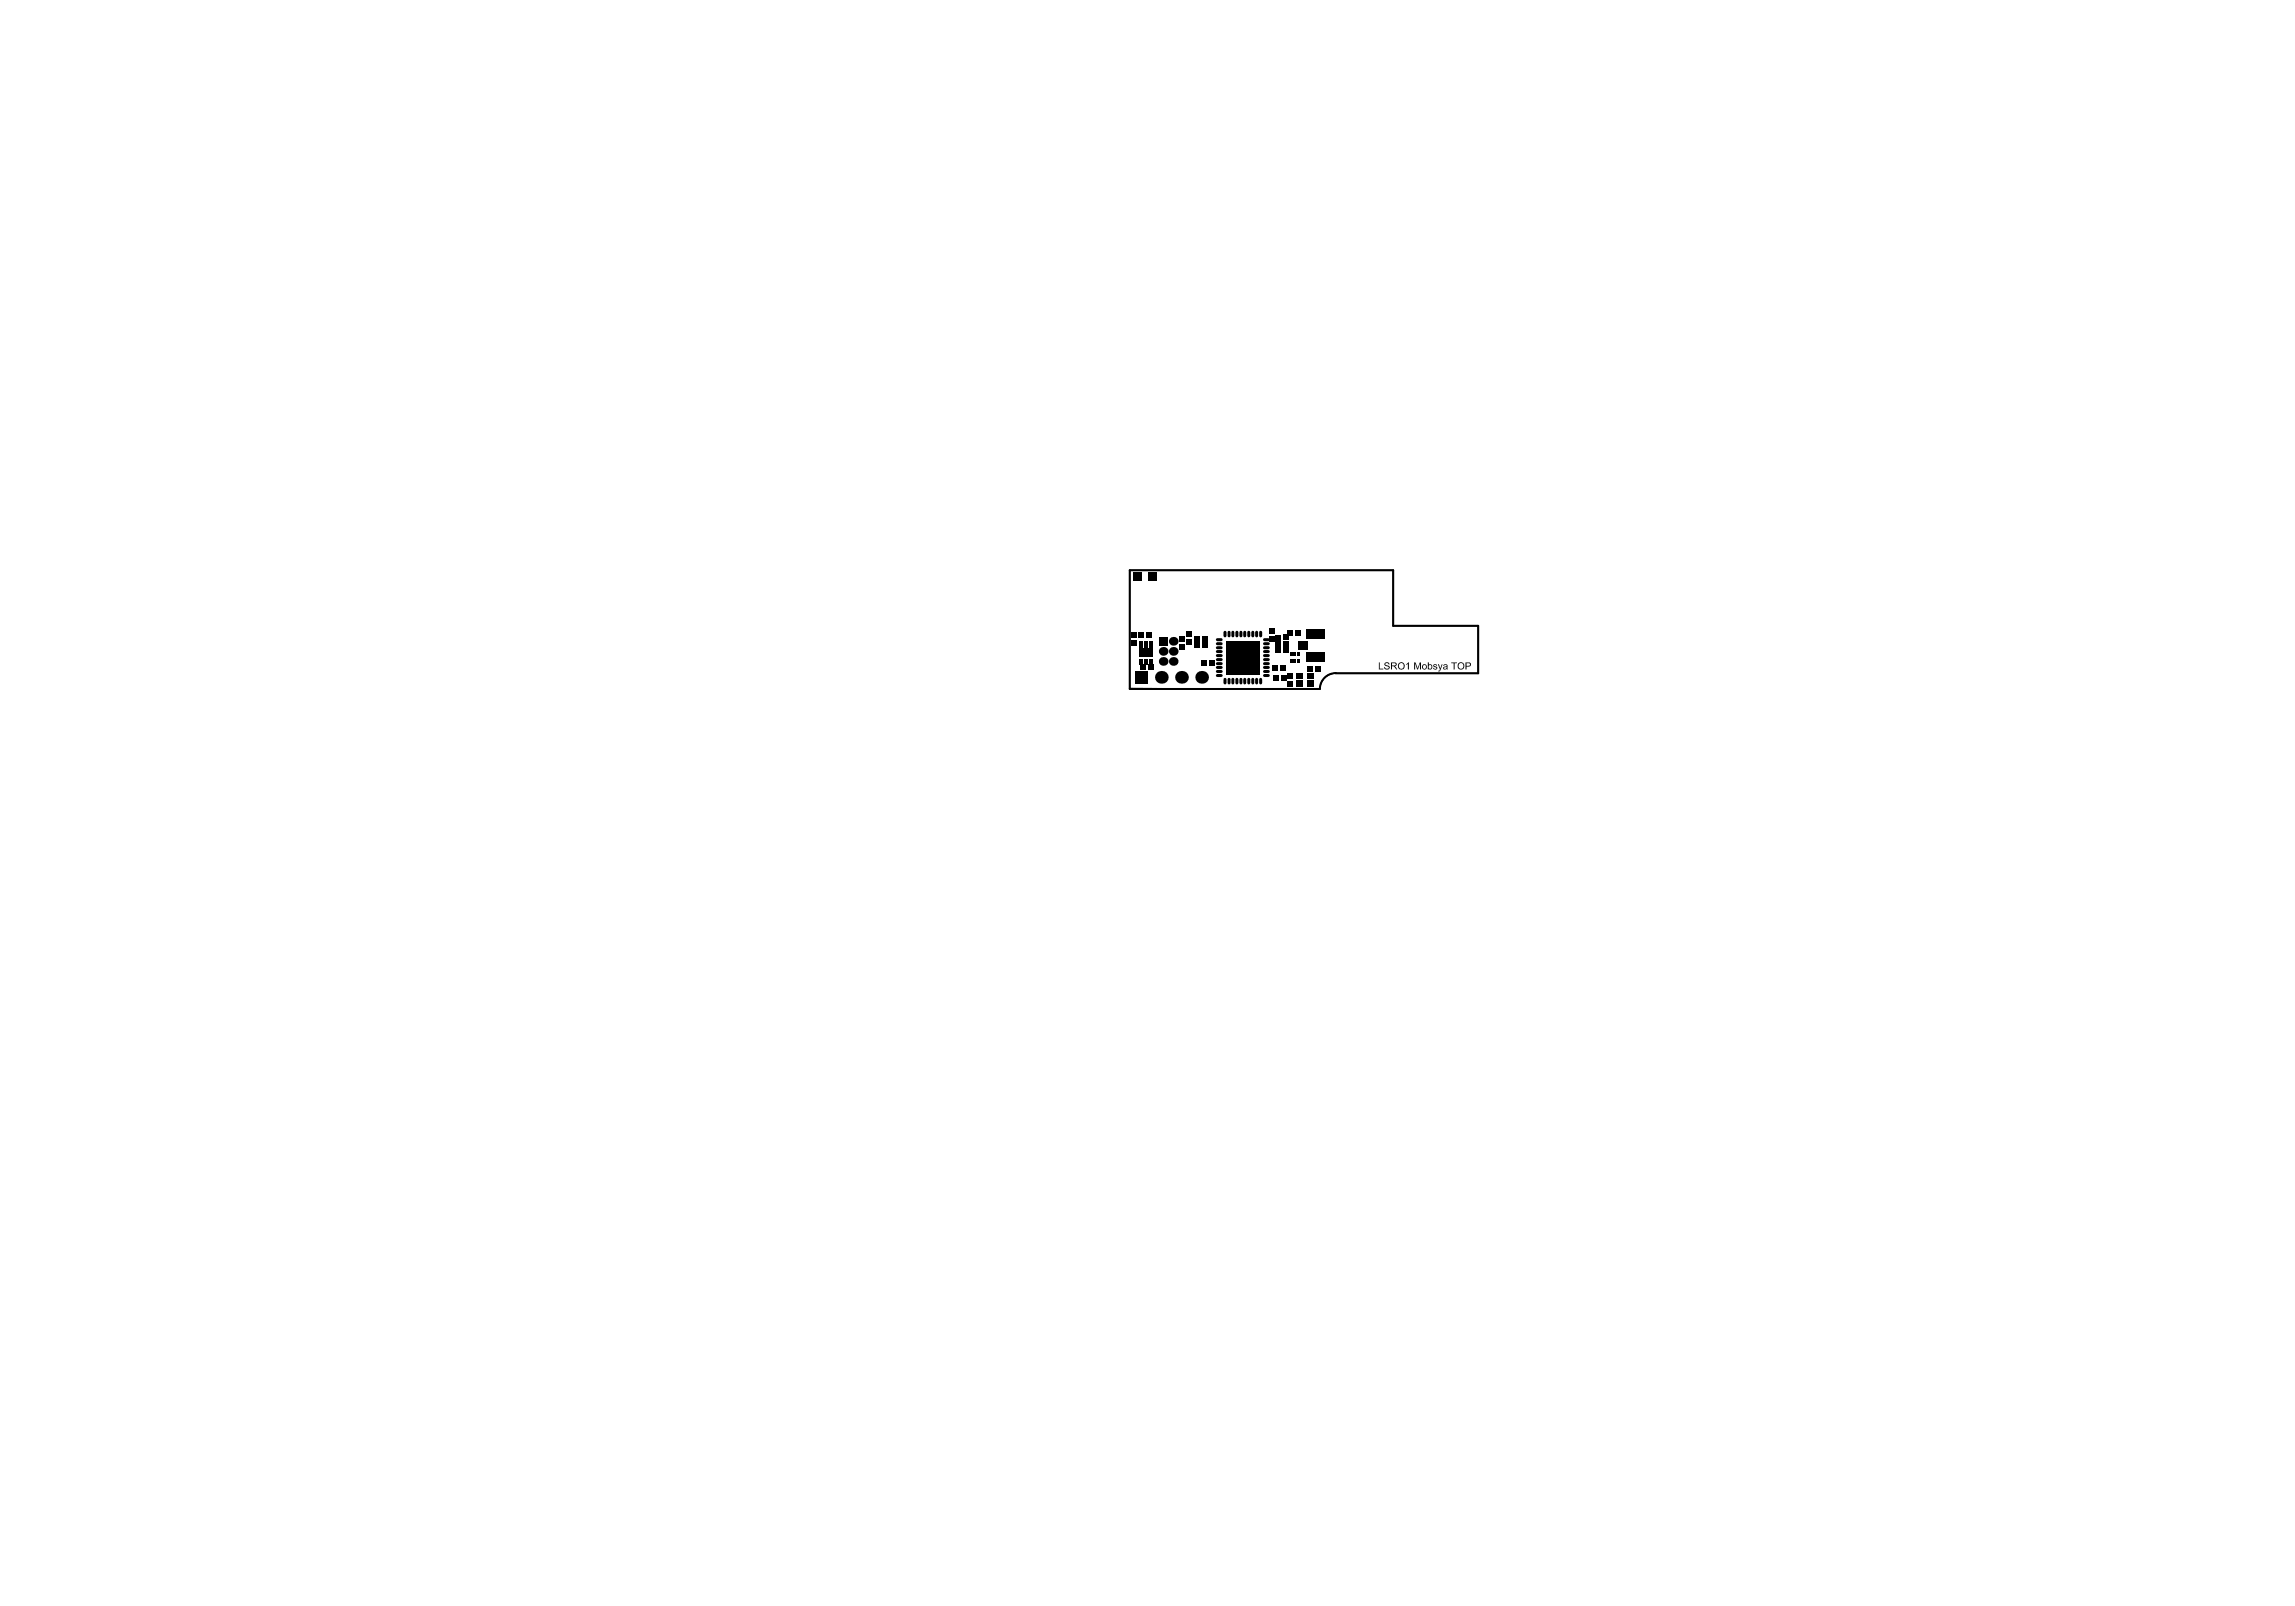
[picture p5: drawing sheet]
<svg xmlns="http://www.w3.org/2000/svg" width="289mm" height="202mm" viewBox="0 0 289 202" stroke-linecap="round" stroke-linejoin="round" font-family="sans-serif">
<g fill="#000">
<path d="M173.6 83.4h.1v.8h.5v.1h-.6zM174.3 83.5l.2-.1h.3l.1 .2h-.1a.19 .19 0 0 0-.2-.2 .19 .19 0 0 0-.1 .3l.4 .1a.31 .31 0 0 1-.1 .5 .31 .31 0 0 1-.4-.1l-.1-.2h.1v.1l.2 .1a.18 .18 0 0 0 .2-.2 .18 .18 0 0 0-.2-.1l-.2-.1a.2 .2 0 0 1-.1-.3zM177 83.6l.4-.2v.9h-.2v-.7l-.2 .1zM178 83.4h.2l.3 .7 .2-.7h.2v.9h-.1v-.8l-.3 .8h-.1l-.2-.8v.8h-.2zM180.5 83.7l.3-.1 .1 .2h-.1v-.1a.13 .13 0 0 0-.2 0 .13 .13 0 0 0 0 .2 .13 .13 0 0 0 .1 0h.1a.22 .22 0 0 1 .1 .3 .22 .22 0 0 1-.3 .1l-.2-.2 .2 .1a.13 .13 0 0 0 .1 0 .13 .13 0 0 0 .1-.1 .13 .13 0 0 0-.2-.1l-.2-.1zM181 83.6h.1l.2 .5 .2-.5h.1l-.4 .9h-.1v-.1h.1l.1-.1zM182.7 83.4h.7v.1h-.3v.8h-.1v-.8h-.3z"/>
<path d="M175.1 83.4h.4a.24 .24 0 0 1 .3 .2 .24 .24 0 0 1-.2 .3l.3 .4h-.1l-.4-.4h-.2v.4h-.1zM175.2 83.5v.3h.3a.15 .15 0 0 0 .2-.2 .15 .15 0 0 0-.2-.1z"/>
<path d="M176 83.8a.46 .46 0 0 1 .9 0 .46 .46 0 0 1-.9 0zM176.2 83.6l-.1 .3 .1 .2 .2 .1 .2-.1 .1-.1v-.4l-.2-.1z"/>
<path d="M179 83.9a.35 .35 0 0 1 .7 0 .35 .35 0 0 1-.7 0zM179.2 83.7l-.1 .2a.21 .21 0 0 0 .3 .3 .21 .21 0 0 0 .1-.4l-.2-.1z"/>
<path d="M179.8 83.4h.1v.3l.2-.1 .2 .1-.1 .5a.23 .23 0 0 1-.3 0l-.1 .1zM179.9 83.8v.1a.21 .21 0 0 0 .2 .3 .21 .21 0 0 0 .1-.4 .16 .16 0 0 0-.2-.1 .16 .16 0 0 0-.1 .1z"/>
<path d="M181.7 83.7l.3-.1a.2 .2 0 0 1 .2 .3l.1 .4h-.2v-.1l-.1 .1a.21 .21 0 0 1-.3-.3 .21 .21 0 0 1 .3-.1l.1-.1v-.1l-.4 .1zM181.8 84a.14 .14 0 0 0 .1 .2 .14 .14 0 0 0 .2-.1v-.2z"/>
<path d="M183.6 83.5l.3-.1h.3l.1 .3v.2a.45 .45 0 0 1-.6 .3 .45 .45 0 0 1-.1-.7zM183.7 83.6v.4l.1 .2h.3l.1-.3v-.3l-.2-.1z"/>
<path d="M184.5 83.4h.5l.2 .1-.1 .4h-.5v.4h-.1zM184.6 83.5v.3h.3a.16 .16 0 0 0 .2-.2 .16 .16 0 0 0-.2-.1z"/>
<circle cx="146.2" cy="85.3" r=".8"/>
<circle cx="146.4" cy="83.3" r=".55"/>
<circle cx="146.4" cy="82" r=".55"/>
<circle cx="147.7" cy="80.7" r=".55"/>
<circle cx="147.7" cy="82" r=".55"/>
<circle cx="147.7" cy="83.3" r=".55"/>
<circle cx="148.7" cy="85.3" r=".8"/>
<circle cx="151.3" cy="85.3" r=".8"/>
</g>
<g fill="#000">
<path d="M142.4 79.6h.7v.7h-.7z" fill-rule="evenodd"/>
<path d="M142.6 72h1.1v1.1h-1.1z" fill-rule="evenodd"/>
<path d="M143.3 79.6h.7v.7h-.7z" fill-rule="evenodd"/>
<path d="M144.5 72h1.1v1.1h-1.1z" fill-rule="evenodd"/>
<path d="M144.3 79.6h.7v.7h-.7z" fill-rule="evenodd"/>
<path d="M149.4 79.4h.7v.7h-.7z" fill-rule="evenodd"/>
<path d="M159.8 79h.7v.7h-.7z" fill-rule="evenodd"/>
<path d="M162.1 79.3h.7v.7h-.7z" fill-rule="evenodd"/>
<path d="M163.1 79.3h.7v.7h-.7z" fill-rule="evenodd"/>
<path d="M164.4 79.2h2.3v1.2h-2.3z" fill-rule="evenodd"/>
<path d="M142.4 80.6h.7v.7h-.7z" fill-rule="evenodd"/>
<path d="M142.9 84.5h1.6v1.6h-1.6z" fill-rule="evenodd"/>
<path d="M143.4 82.9h.4v.8h-.4z" fill-rule="evenodd"/>
<path d="M143.4 80.7h.4v.8h-.4z" fill-rule="evenodd"/>
<path d="M143.6 83.7h.7v.6h-.7z" fill-rule="evenodd"/>
<path d="M144 82.9h.5v.8h-.5z" fill-rule="evenodd"/>
<path d="M144 80.7h.5v.8h-.5z" fill-rule="evenodd"/>
<path d="M143.4 81.6h1.7v1.1h-1.7z" fill-rule="evenodd"/>
<path d="M144.7 82.9h.4v.8h-.4z" fill-rule="evenodd"/>
<path d="M144.7 80.7h.4v.8h-.4z" fill-rule="evenodd"/>
<path d="M144.6 83.6h.7v.7h-.7z" fill-rule="evenodd"/>
<path d="M145.9 80.2h1.1v1.1h-1.1z" fill-rule="evenodd"/>
<path d="M148.4 81.1h.7v.7h-.7z" fill-rule="evenodd"/>
<path d="M148.4 80.1h.7v.7h-.7z" fill-rule="evenodd"/>
<path d="M149.4 80.4h.7v.7h-.7z" fill-rule="evenodd"/>
<path d="M150.4 80.8h.7v.7h-.7z" fill-rule="evenodd"/>
<path d="M150.4 80h.7v.7h-.7z" fill-rule="evenodd"/>
<path d="M151.2 83.1h.7v.7h-.7z" fill-rule="evenodd"/>
<path d="M151.4 80.8h.7v.7h-.7z" fill-rule="evenodd"/>
<path d="M151.4 80h.7v.7h-.7z" fill-rule="evenodd"/>
<path d="M152.2 83.1h.7v.7h-.7z" fill-rule="evenodd"/>
<path d="M154.4 80.7h4.2v4.2h-4.2z" fill-rule="evenodd"/>
<path d="M159.8 80h.7v.7h-.7z" fill-rule="evenodd"/>
<path d="M160.2 83.7h.7v.7h-.7z" fill-rule="evenodd"/>
<path d="M160.3 85h.7v.7h-.7z" fill-rule="evenodd"/>
<path d="M160.6 80.7h.7v.7h-.7z" fill-rule="evenodd"/>
<path d="M160.6 81.5h.7v.7h-.7z" fill-rule="evenodd"/>
<path d="M160.6 79.9h.7v.7h-.7z" fill-rule="evenodd"/>
<path d="M161.2 83.7h.7v.7h-.7z" fill-rule="evenodd"/>
<path d="M161.3 85h.7v.7h-.7z" fill-rule="evenodd"/>
<path d="M161.6 80.7h.7v.7h-.7z" fill-rule="evenodd"/>
<path d="M161.6 81.5h.7v.7h-.7z" fill-rule="evenodd"/>
<path d="M161.6 79.9h.7v.7h-.7z" fill-rule="evenodd"/>
<path d="M162.1 84.7h.7v.7h-.7z" fill-rule="evenodd"/>
<path d="M162.1 85.7h.7v.7h-.7z" fill-rule="evenodd"/>
<path d="M162.4 82.9h.3v.5h-.3z" fill-rule="evenodd"/>
<path d="M162.4 82.1h.3v.4h-.3z" fill-rule="evenodd"/>
<path d="M162.9 82.9h.2v.5h-.2z" fill-rule="evenodd"/>
<path d="M162.9 82.1h.2v.4h-.2z" fill-rule="evenodd"/>
<path d="M163.2 85.7h.9v.7h-.9z" fill-rule="evenodd"/>
<path d="M163.2 84.7h.9v.7h-.9z" fill-rule="evenodd"/>
<path d="M163.4 82.9h.3v.5h-.3z" fill-rule="evenodd"/>
<path d="M163.4 82.1h.3v.4h-.3z" fill-rule="evenodd"/>
<path d="M164.5 85.7h.9v.7h-.9z" fill-rule="evenodd"/>
<path d="M164.5 84.7h.9v.7h-.9z" fill-rule="evenodd"/>
<path d="M164.6 83.8h.7v.7h-.7z" fill-rule="evenodd"/>
<path d="M163.5 80.7h1.1v1.1h-1.1z" fill-rule="evenodd"/>
<path d="M165.6 83.8h.7v.7h-.7z" fill-rule="evenodd"/>
<path d="M164.4 82.2h2.3v1.1h-2.3z" fill-rule="evenodd"/>
</g>
<g fill="none" stroke="#000" stroke-width=".38">
<path d="M154.2 79.6v.4M154.7 79.6v.4M155.2 79.6v.4M155.7 79.6v.4M156.2 79.6v.4M156.7 79.6v.4M157.2 79.6v.4M157.7 79.6v.4M158.2 79.6v.4M158.7 79.6v.4M153.3 85h.4M153.3 83h.4"/>
<path d="M153.3 83.5h.4M153.3 84h.4M153.3 84.5h.4M153.3 81h.4M153.3 81.5h.4M153.3 82h.4M153.3 82.5h.4M153.3 80.5h.4M154.2 85.5v.5M154.7 85.5v.5M155.2 85.5v.5M155.7 85.5v.5"/>
<path d="M156.2 85.5v.5M156.7 85.5v.5M157.2 85.5v.5M157.7 85.5v.5M158.2 85.5v.5M158.7 85.5v.5M159.2 85h.5M159.2 83h.5M159.2 83.5h.5M159.2 84h.5M159.2 84.5h.5M159.2 81h.5"/>
<path d="M159.2 81.5h.5M159.2 82h.5M159.2 82.5h.5M159.2 80.5h.5"/>
</g>
<path d="M142.2 71.8h33.2v7h10.7v5.9h-17.9a1.98 1.98 0 0 0-2 2l-24-.1z" fill="none" stroke="#000" stroke-width=".13"/>
<path d="M168.2 84.7a2 2 0 0 0-2 2h-24v-14.9h33.2v7h10.7v5.9h-17.9" fill="none" stroke="#000" stroke-width=".25"/>
</svg>
